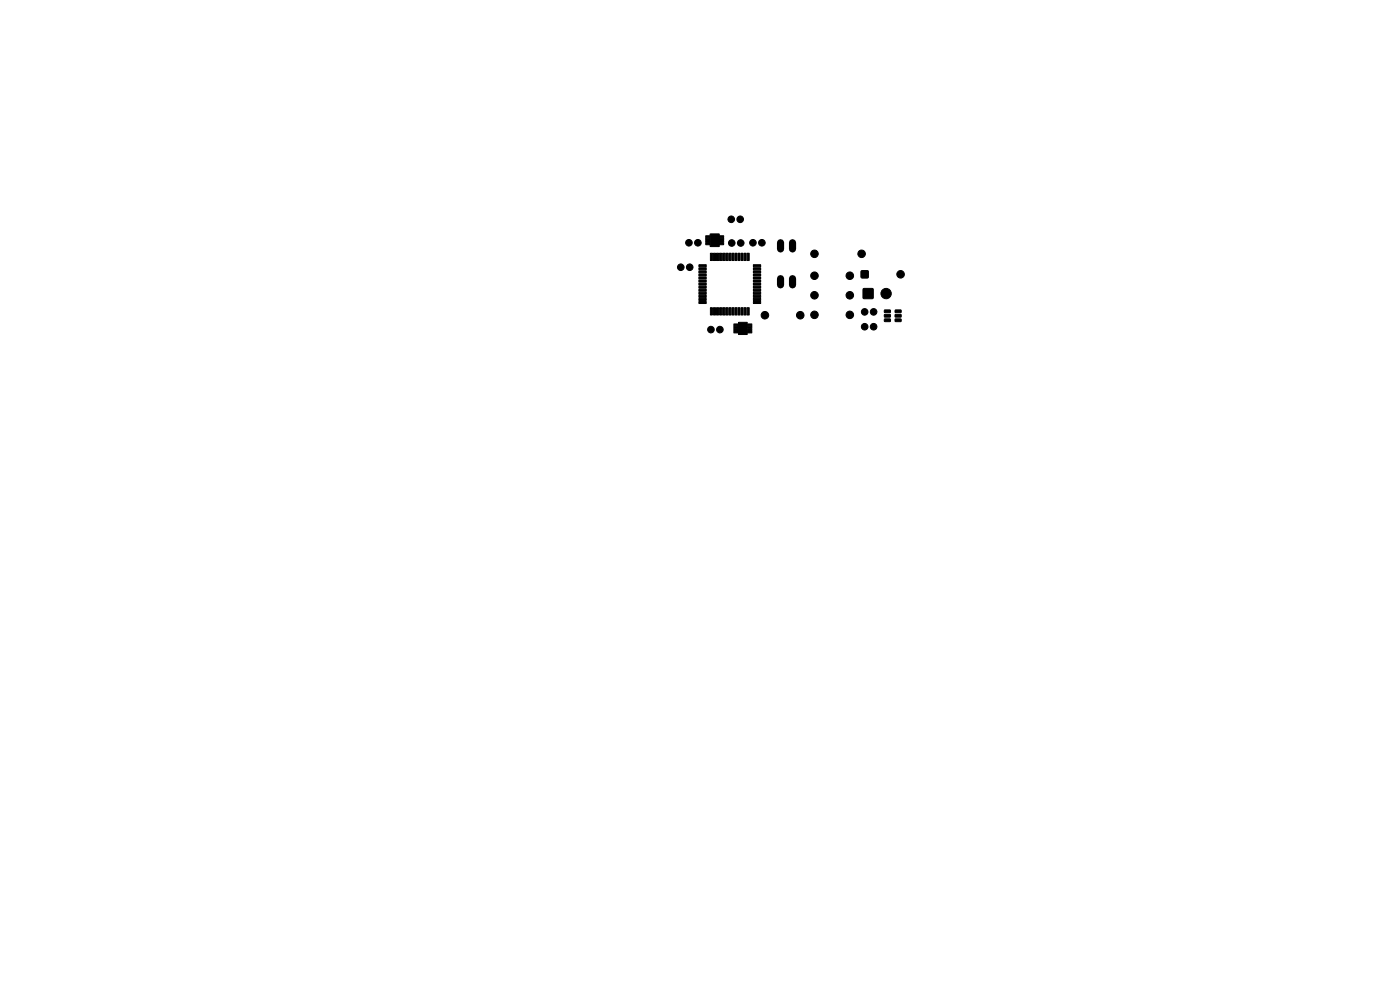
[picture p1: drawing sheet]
<svg xmlns="http://www.w3.org/2000/svg" width="297mm" height="210mm" viewBox="0 0 297 210" stroke-linecap="round" stroke-linejoin="round" font-family="sans-serif">
<g fill="#000" stroke="#000" stroke-width=".21">
<path d="M149.7 50h.9v.4h-.9zM149.7 50.5h.9v.4h-.9zM149.7 51h.9v.4h-.9zM149.7 51.5h.9v.4h-.9zM148.3 56.2h1.5v.4h-1.5zM148.3 56.8h1.5v.4h-1.5zM148.3 57.5h1.5v.4h-1.5zM148.3 58.1h1.5v.4h-1.5zM148.3 58.8h1.5v.4h-1.5zM148.3 59.4h1.5v.4h-1.5zM150.7 49.6h1.9v2.7h-1.9zM150.7 53.7h.4v1.6h-.4z"/>
<path d="M151.4 53.7h.4v1.6h-.4zM152 53.7h.4v1.6h-.4zM152.7 51.5h.8v.4h-.8zM152.7 51h.8v.4h-.8zM152.7 50.5h.8v.4h-.8zM152.7 50h.8v.4h-.8zM152.7 53.7h.4v1.6h-.4zM153.3 53.7h.4v1.6h-.4zM154 53.7h.4v1.6h-.4zM154.6 53.7h.4v1.6h-.4zM155.3 53.7h.4v1.6h-.4zM155.9 53.7h.4v1.6h-.4z"/>
<path d="M156.6 53.7h.4v1.6h-.4zM157.2 53.7h.4v1.6h-.4zM157.9 53.7h.4v1.6h-.4zM158.5 53.7h.4v1.6h-.4zM159.8 59.4h1.6v.4h-1.6zM159.8 58.8h1.6v.4h-1.6zM159.8 58.1h1.6v.4h-1.6zM159.8 57.5h1.6v.4h-1.6zM159.8 56.8h1.6v.4h-1.6zM159.8 56.2h1.6v.4h-1.6zM182.7 57.5h1.5v1.4h-1.5zM148.3 60.1h1.5v.4h-1.5z"/>
<path d="M148.3 60.7h1.5v.4h-1.5zM148.3 61.4h1.5v.4h-1.5zM148.3 62h1.5v.4h-1.5zM148.3 62.7h1.5v.4h-1.5zM148.3 63.3h1.5v.4h-1.5zM148.3 64h1.5v.4h-1.5zM150.7 65.3h.4v1.5h-.4zM151.4 65.3h.4v1.5h-.4zM152 65.3h.4v1.5h-.4zM152.7 65.3h.4v1.5h-.4zM153.3 65.3h.4v1.5h-.4zM154 65.3h.4v1.5h-.4z"/>
<path d="M154.6 65.3h.4v1.5h-.4zM155.3 65.3h.4v1.5h-.4zM155.7 68.7h.8l.1 .4h-.9zM155.7 69.2h.8l.1 .4h-.9zM155.7 69.7h.8l.1 .4h-.9zM155.7 70.2h.8l.1 .4h-.9zM155.9 65.3h.4v1.5h-.4zM156.6 65.3h.4v1.5h-.4zM156.7 68.4h1.8v2.5h-1.8zM157.2 65.3h.4v1.5h-.4zM157.9 65.3h.4v1.5h-.4zM158.5 65.3h.4v1.5h-.4z"/>
<path d="M158.6 70.2h.9v.4h-.9zM158.6 69.7h.9v.4h-.9zM158.6 69.2h.9v.4h-.9zM158.6 68.7h.9v.4h-.9zM159.8 64h1.6v.4h-1.6zM159.8 63.3h1.6v.4h-1.6zM159.8 62.7h1.6v.4h-1.6zM159.8 62h1.6v.4h-1.6zM159.8 61.4h1.6v.4h-1.6zM159.8 60.7h1.6v.4h-1.6zM159.8 60.1h1.6v.4h-1.6zM183.1 61.2h2.1v2.1h-2.1z"/>
<path d="M187.6 65.8l1.2-.1 .1 .5-1.2 .1zM187.6 66.7h1.2l.1 .5-1.2 .1zM187.6 67.7l1.2-.1 .1 .5-1.2 .1zM189.9 67.7l1.2-.1 .1 .5-1.2 .1zM189.9 66.7h1.2l.1 .5-1.2 .1zM189.9 65.8l1.2-.1 .1 .5-1.2 .1z"/>
<circle cx="144.4" cy="56.7" r=".7"/>
<circle cx="146.2" cy="51.5" r=".7"/>
<circle cx="146.3" cy="56.7" r=".7"/>
<circle cx="148" cy="51.5" r=".7"/>
<circle cx="155.1" cy="46.5" r=".7"/>
<circle cx="155.2" cy="51.5" r=".7"/>
<circle cx="157" cy="46.5" r=".7"/>
<circle cx="157.1" cy="51.5" r=".7"/>
<circle cx="159.7" cy="51.5" r=".7"/>
<circle cx="161.6" cy="51.5" r=".7"/>
<circle cx="172.8" cy="58.5" r=".8"/>
<circle cx="172.8" cy="53.8" r=".8"/>
<circle cx="180.3" cy="58.5" r=".8"/>
<circle cx="182.8" cy="53.8" r=".8"/>
<circle cx="191.1" cy="58.2" r=".8"/>
<circle cx="150.8" cy="69.9" r=".7"/>
<circle cx="152.7" cy="69.9" r=".7"/>
<circle cx="162.3" cy="66.9" r=".8"/>
<circle cx="169.8" cy="66.9" r=".8"/>
<circle cx="172.8" cy="62.6" r=".8"/>
<circle cx="172.8" cy="66.8" r=".8"/>
<circle cx="180.3" cy="62.6" r=".8"/>
<circle cx="180.3" cy="66.8" r=".8"/>
<circle cx="183.4" cy="66.2" r=".7"/>
<circle cx="183.4" cy="69.3" r=".7"/>
<circle cx="185.3" cy="66.2" r=".7"/>
<circle cx="185.3" cy="69.3" r=".7"/>
<circle cx="188" cy="62.3" r="1.1"/>
</g>
<path d="M165.6 51.5v1.3M165.6 59.1v1.3M168.1 51.5v1.3M168.1 59.1v1.3" fill="none" stroke="#000" stroke-width="1.5"/>
</svg>
